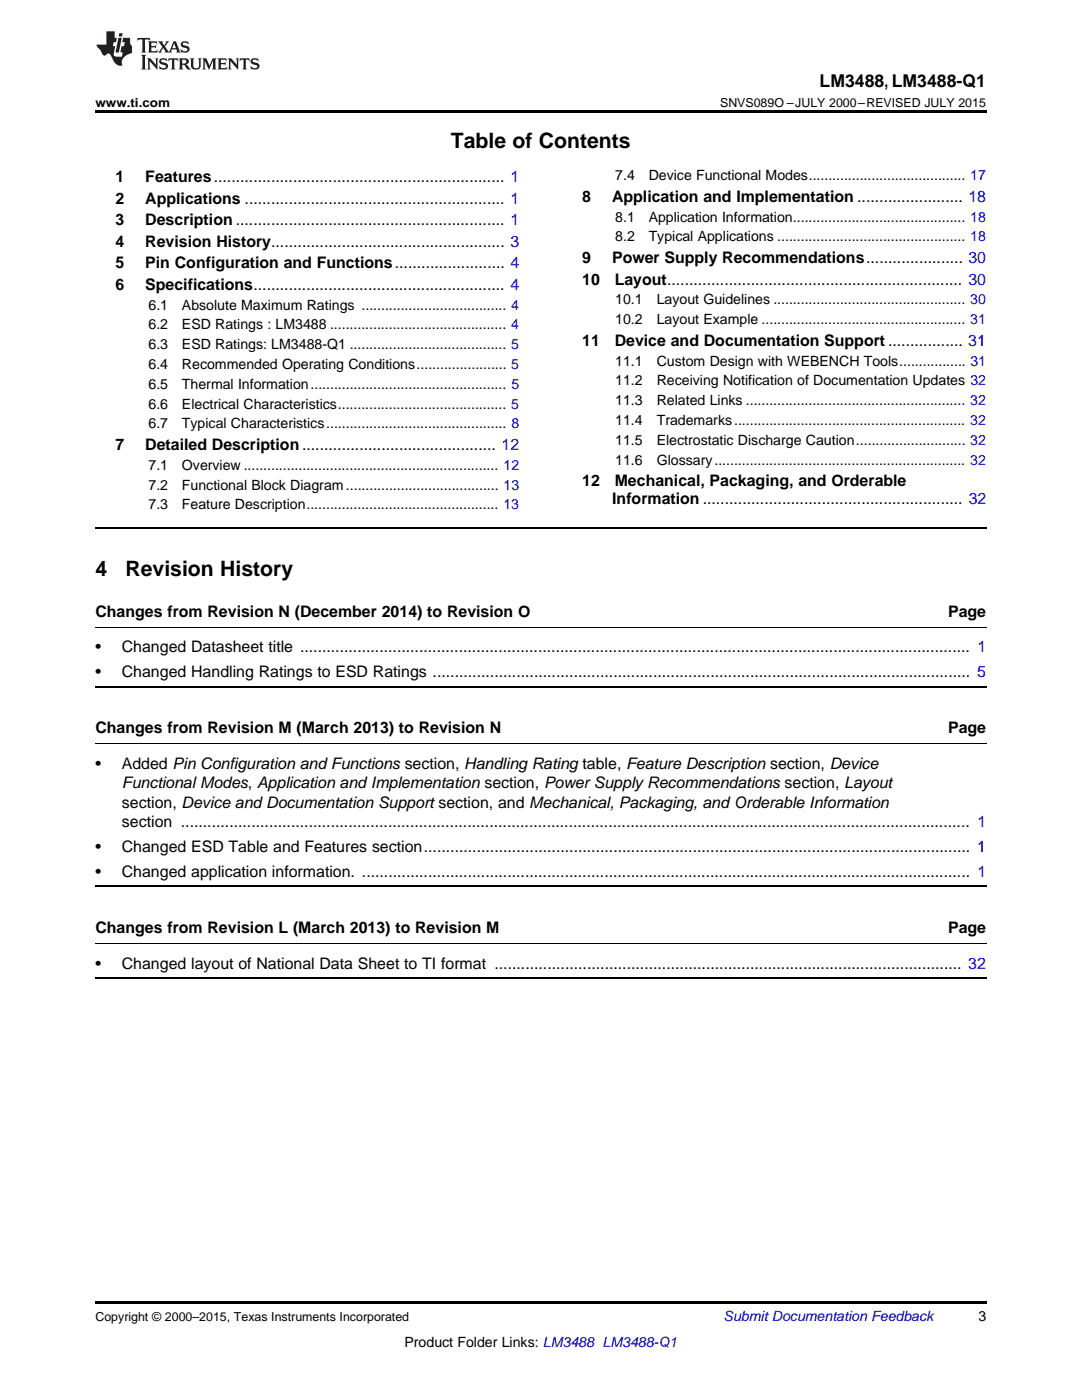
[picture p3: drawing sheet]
<svg xmlns="http://www.w3.org/2000/svg" width="216mm" height="279mm" viewBox="0 0 216 279" stroke-linecap="round" stroke-linejoin="round" font-family="sans-serif">
<defs><g id="words">
<g font-size="4.2">
<text x="90" y="29.6">Table of Contents</text>
<text x="19" y="115">4</text>
<text x="25" y="115">Revision History</text>
</g>
<text font-size="3.5" x="163.5" y="17.3">LM3488, LM3488-Q1</text>
<g font-size="3.2">
<text x="23" y="36.3">1</text>
<text x="23" y="40.6">2</text>
<text x="29" y="36.3">Features.................................................................. 1</text>
<text x="29" y="40.6">Applications ........................................................... 1</text>
<text x="116.2" y="40.3">8</text>
<text x="122.1" y="40.3">Application and Implementation ........................ 18</text>
<text x="23" y="44.9">3</text>
<text x="29" y="44.9">Description ............................................................. 1</text>
<text x="23" y="49.2">4</text>
<text x="23" y="53.6">5</text>
<text x="29" y="49.2">Revision History..................................................... 3</text>
<text x="29" y="53.6">Pin Configuration and Functions......................... 4</text>
<text x="116.2" y="52.5">9</text>
<text x="122.1" y="52.5">Power Supply Recommendations...................... 30</text>
<text x="23" y="57.9">6</text>
<text x="29" y="57.9">Specifications......................................................... 4</text>
<text x="116.2" y="56.8">10</text>
<text x="122.7" y="56.8">Layout................................................................... 30</text>
<text x="116.2" y="69">11</text>
<text x="122.7" y="69">Device and Documentation Support ................. 31</text>
<text x="23" y="89.8">7</text>
<text x="29" y="89.8">Detailed Description............................................ 12</text>
<text x="116.2" y="97">12</text>
<text x="122.2" y="100.5">Information ........................................................... 32</text>
<text x="122.7" y="97">Mechanical, Packaging, and Orderable</text>
<text x="19" y="123.1">Changes from Revision N (December 2014) to Revision O</text>
<text x="189.2" y="123.1">Page</text>
<text x="19" y="130.1">•</text>
<text x="24.3" y="130.1">Changed Datasheet title ........................................................................................................................................................ 1</text>
<text x="19" y="135.1">•</text>
<text x="24.3" y="135.1">Changed Handling Ratings to ESD Ratings .......................................................................................................................... 5</text>
<text x="19" y="146.4">Changes from Revision M (March 2013) to Revision N</text>
<text x="189.2" y="146.4">Page</text>
<text x="19" y="153.4">•</text>
<text x="24.3" y="153.4">Added Pin Configuration and Functions section, Handling Rating table, Feature Description section, Device</text>
<text x="24.3" y="157.3">Functional Modes, Application and Implementation section, Power Supply Recommendations section, Layout</text>
<text x="24.3" y="161.2">section, Device and Documentation Support section, and Mechanical, Packaging, and Orderable Information</text>
<text x="24.3" y="165.1">section ................................................................................................................................................................................... 1</text>
<text x="19" y="170">•</text>
<text x="24.3" y="170">Changed ESD Table and Features section............................................................................................................................ 1</text>
<text x="19" y="174.9">•</text>
<text x="24.3" y="174.9">Changed application information. .......................................................................................................................................... 1</text>
<text x="19" y="186.2">Changes from Revision L (March 2013) to Revision M</text>
<text x="189.2" y="186.2">Page</text>
<text x="19" y="193.3">•</text>
<text x="24.3" y="193.3">Changed layout of National Data Sheet to TI format .......................................................................................................... 32</text>
</g>
<g font-size="2.8">
<text x="122.8" y="36">7.4</text>
<text x="129.4" y="36">Device Functional Modes........................................ 17</text>
<text x="122.8" y="44.2">8.1</text>
<text x="129.4" y="44.2">Application Information............................................ 18</text>
<text x="122.8" y="48.2">8.2</text>
<text x="129.4" y="48.2">Typical Applications ................................................ 18</text>
<text x="29.6" y="61.8">6.1</text>
<text x="29.6" y="65.8">6.2</text>
<text x="36.3" y="61.8">Absolute Maximum Ratings ..................................... 4</text>
<text x="36.3" y="65.8">ESD Ratings : LM3488 ............................................. 4</text>
<text x="122.8" y="60.7">10.1</text>
<text x="122.8" y="64.7">10.2</text>
<text x="131" y="60.7">Layout Guidelines ................................................. 30</text>
<text x="131" y="64.7">Layout Example .................................................... 31</text>
<text x="29.6" y="69.7">6.3</text>
<text x="36.3" y="69.7">ESD Ratings: LM3488-Q1 ........................................ 5</text>
<text x="29.6" y="73.7">6.4</text>
<text x="29.6" y="77.6">6.5</text>
<text x="36.3" y="73.7">Recommended Operating Conditions....................... 5</text>
<text x="36.3" y="77.6">Thermal Information.................................................. 5</text>
<text x="122.8" y="73">11.1</text>
<text x="122.8" y="76.9">11.2</text>
<text x="131" y="73">Custom Design with WEBENCH Tools................. 31</text>
<text x="131" y="76.9">Receiving Notification of Documentation Updates 32</text>
<text x="29.6" y="81.6">6.6</text>
<text x="36.3" y="81.6">Electrical Characteristics........................................... 5</text>
<text x="122.8" y="80.9">11.3</text>
<text x="131" y="80.9">Related Links ........................................................ 32</text>
<text x="29.6" y="85.5">6.7</text>
<text x="36.3" y="85.5">Typical Characteristics.............................................. 8</text>
<text x="122.8" y="84.8">11.4</text>
<text x="122.8" y="88.8">11.5</text>
<text x="131" y="84.8">Trademarks........................................................... 32</text>
<text x="131" y="88.8">Electrostatic Discharge Caution............................ 32</text>
<text x="29.6" y="93.8">7.1</text>
<text x="36.3" y="93.8">Overview ................................................................. 12</text>
<text x="122.8" y="92.7">11.6</text>
<text x="131" y="92.7">Glossary................................................................ 32</text>
<text x="29.6" y="97.7">7.2</text>
<text x="29.6" y="101.7">7.3</text>
<text x="36.3" y="97.7">Functional Block Diagram....................................... 13</text>
<text x="36.3" y="101.7">Feature Description................................................. 13</text>
<text x="195.3" y="263.6">3</text>
<text x="80.7" y="268.9">Product Folder Links: LM3488 LM3488-Q1</text>
</g>
<text font-size="2.8" fill="#0000c8" x="144.4" y="263.6">Submit Documentation Feedback</text>
<g font-size="2.5">
<text x="19" y="21.4">www.ti.com</text>
<text x="143.7" y="21.4">SNVS089O –JULY 2000–REVISED JULY 2015</text>
<text x="19" y="263.6">Copyright © 2000–2015, Texas Instruments Incorporated</text>
</g>
</g></defs>
<path d="M19 22h177.8v.5h-177.8zM19 259.7h177.8v.5h-177.8z" fill="#000"/>
<path d="M19 105.4h177.8M19 137h177.8M19 176.9h177.8M19 195.2h177.8" fill="none" stroke="#000" stroke-width=".35"/>
<path d="M19 125.1h177.8M19 148.4h177.8M19 188.3h177.8" fill="none" stroke="#000" stroke-width=".2"/>
<g fill="#231f20">
<path d="M27.5 7.6l-.1 .5 .4-.2h.6v.1v2.1l-.2 .4h1l-.3-.4v-2.1l.1-.1h.5l.5 .2-.2-.5zM29.5 8.3l.2 .3v1.5l-.2 .4h1.8l.2-.6a1.04 1.04 0 0 1-1.3 .2v-.7h.6l.3 .2v-.6l-.3 .2h-.6v-.6l.8-.1 .4 .3-.2-.5zM31.5 8.3l.9 1.1-.9 1.1h.8l-.2-.2 .5-.7 .4 .7-.2 .2h1.5l-.1-.2 .1-.4h.9l.1 .4-.2 .2h1l-.3-.3-.7-1.9h-.5l-.9 2-.8-1 .9-1h-.8l.1 .3-.3 .5-.4-.6 .2-.2zM34.7 8.6l.4 1h-.7zM36.3 8.4a.63 .63 0 0 0-.2 .7 .63 .63 0 0 0 .6 .4l.6 .2 .1 .2a.75 .75 0 0 1-.7 .4 .75 .75 0 0 1-.6-.5l.1 .7 .1-.1a1.11 1.11 0 0 0 1.5-.6 1.13 1.13 0 0 0-1.2-.8l-.1-.4a1.04 1.04 0 0 1 1.2 .2l-.2-.5-.1 .1-.5-.2zM28.2 10.9l.2 .4v2.2l-.2 .4h1l-.3-.4v-2.2l.3-.4zM29.3 11.6l.3 .4v1.5l-.3 .4h.8l-.2-.4v-1.3l1.5 1.7v-1.9l.2-.4h-.7l.2 .4v.9l-1.1-1.3zM32 11.8a.62 .62 0 0 0-.2 .7 .62 .62 0 0 0 .6 .4l.6 .1 .1 .3a.76 .76 0 0 1-.7 .3 .76 .76 0 0 1-.6-.4l.1 .7 .1-.1a1.11 1.11 0 0 0 1.5-.6 1.13 1.13 0 0 0-1.2-.8l-.1-.4a1.04 1.04 0 0 1 1.2 .2l-.2-.6-.1 .1-.5-.1zM33.7 11.6l-.2 .6a.61 .61 0 0 1 .8-.3v1.6l-.2 .4h.9l-.2-.4v-1.6a.63 .63 0 0 1 .8 .3l-.2-.6zM35.6 11.6l.3 .4v1.5l-.3 .4h1l-.2-.2v-.8l.5 .2a.76 .76 0 0 0 1.2 .7l-1-1a.58 .58 0 0 0 .6-.5 .58 .58 0 0 0-.5-.6zM36.4 11.9h.1a.45 .45 0 0 1 .5 .1 .45 .45 0 0 1 .1 .5l-.7 .2zM37.9 11.6l.2 .2a2.17 2.17 0 0 0 .3 1.9 .99 .99 0 0 0 1.6-.6v-1.1l.2-.4h-.7l.2 .2a1.92 1.92 0 0 1-.2 1.8 .6 .6 0 0 1-.9-.5v-1.1l.2-.4zM40.4 11.6l.2 .4v1.5l-.2 .4h.7l-.2-.4v-1.4l.8 1.8 .8-1.8v1.4l-.2 .4h.9l-.2-.4v-1.5l.2-.4h-.8l-.6 1.5-.6-1.5zM43.4 11.6l.2 .4v1.5l-.2 .4h1.8l.2-.6a1.04 1.04 0 0 1-1.3 .1v-.6h.5l.4 .2v-.6l-.4 .2h-.5v-.7h.8l.3 .3-.1-.6zM45.5 11.6l.2 .4v1.5l-.2 .4h.7l-.2-.4v-1.3l1.5 1.7v-1.9l.2-.4h-.7l.2 .4v.9l-1.1-1.3zM47.9 11.6l-.1 .6a.61 .61 0 0 1 .8-.3v1.6l-.3 .4h1l-.3-.4 .1-1.6a.63 .63 0 0 1 .7 .3l-.1-.6zM50.2 11.8a.62 .62 0 0 0-.2 .7 .62 .62 0 0 0 .6 .4l.6 .1 .2 .3a.76 .76 0 0 1-.8 .3 .76 .76 0 0 1-.6-.4l.1 .7 .2-.1a1.11 1.11 0 0 0 1.5-.6 1.13 1.13 0 0 0-1.3-.8l-.1-.4a1.04 1.04 0 0 1 1.2 .2l-.1-.6-.2 .1-.5-.1z"/>
<path d="M21.2 6.3v2.6h-1.9l.1 .4 .7 .9a.91 .91 0 0 0 1 .8 .56 .56 0 0 1 .5-.3 .56 .56 0 0 1 .5 .3l.4 .8a1.53 1.53 0 0 0 1.9 1.2 1.54 1.54 0 0 1 1-2.1l.9-.3v-1.4a1.52 1.52 0 0 1-.3-1.6h-1.4l-.2 .8h.5l-.2 .8h-.4l-.2 1v.2l.4 .1-.2 .8a1.93 1.93 0 0 1-1.6-.3l.3-1.8h-.5l.2-.8h.4l.2-.8h-.4v-1.3zM23.6 7.6l-.6 2.9h.7l.6-2.9zM23.8 6.6l-.1 .7h.6l.2-.7z"/>
</g>
<use href="#words"/>
</svg>
